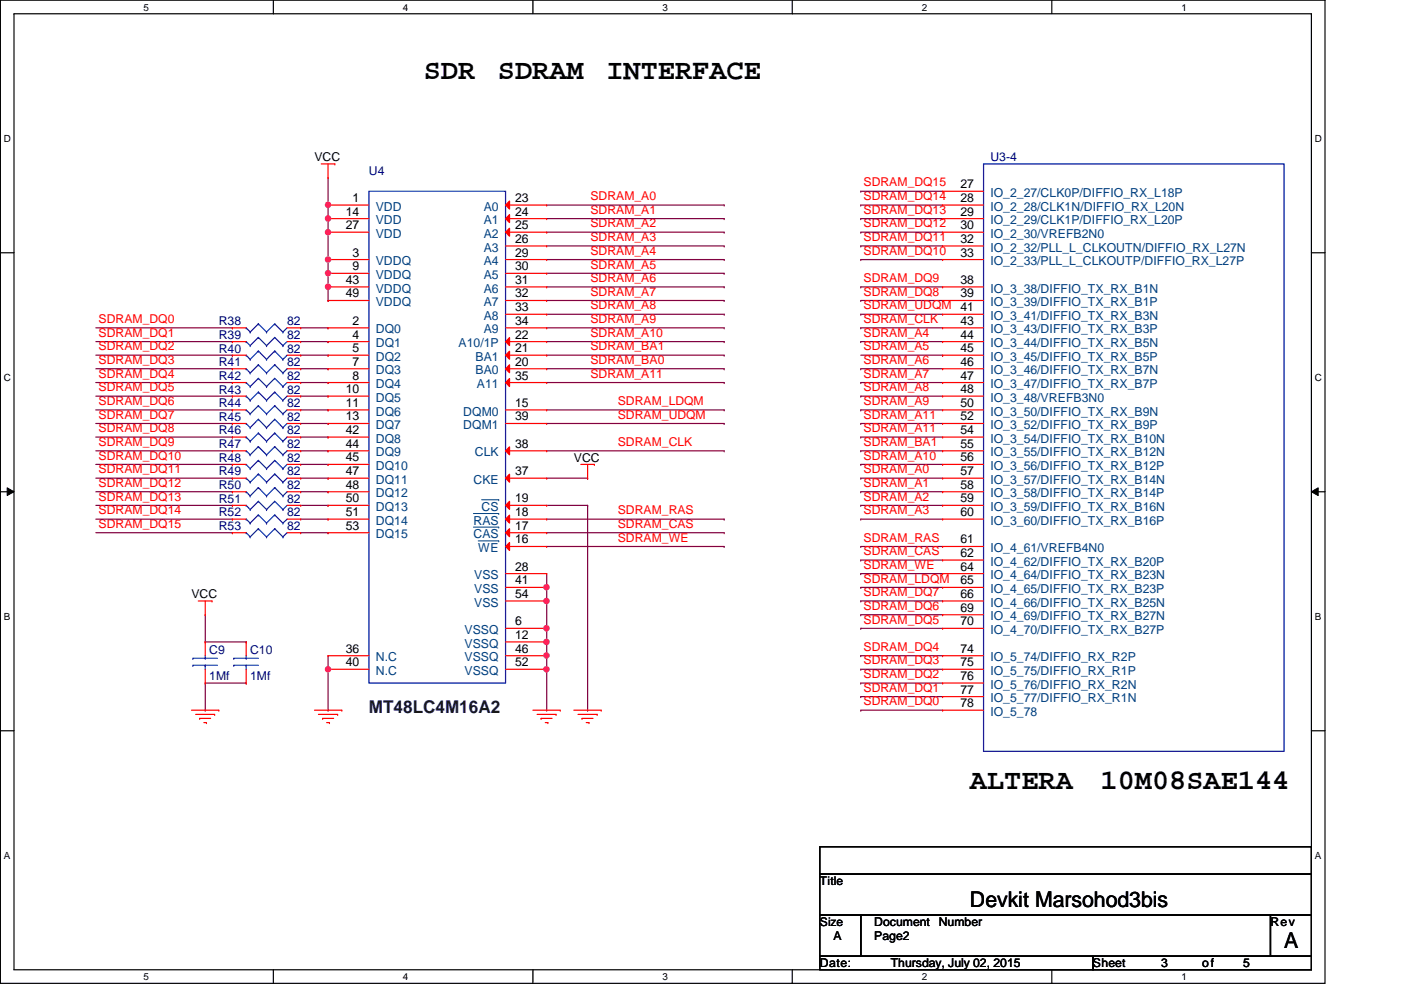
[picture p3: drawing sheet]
<svg xmlns="http://www.w3.org/2000/svg" width="297mm" height="210mm" viewBox="0 0 297 210" stroke-linecap="round" stroke-linejoin="round" font-family="sans-serif">
<defs><g id="words">
<g font-size="6.1">
<text x="89.8" y="16.7">SDR</text>
<text x="105.6" y="16.7">SDRAM</text>
<text x="128.6" y="16.7">INTERFACE</text>
<text x="205.7" y="167.3">ALTERA</text>
<text x="233.3" y="167.3">10M08SAE144</text>
</g>
<g font-size="4.6">
<text x="205.7" y="192.4">Devkit Marsohod3bis</text>
<text x="272.2" y="201.1">A</text>
</g>
<text font-size="3.7" fill="#000040" x="78.2" y="151.2">MT48LC4M16A2</text>
<g font-size="2.6">
<text x="66.7" y="34.2">VCC</text>
<text x="203.6" y="39.9">27</text>
<text x="73.3" y="45.7">14</text>
<text x="74.8" y="42.8">1</text>
<text x="109.2" y="42.8">23</text>
<text x="109.2" y="45.7">24</text>
<text x="203.6" y="42.8">28</text>
<text x="203.6" y="45.7">29</text>
<text x="73.3" y="48.6">27</text>
<text x="109.2" y="48.6">25</text>
<text x="109.2" y="51.5">26</text>
<text x="203.6" y="48.6">30</text>
<text x="203.6" y="51.5">32</text>
<text x="74.8" y="54.4">3</text>
<text x="74.8" y="57.3">9</text>
<text x="109.2" y="57.3">30</text>
<text x="109.2" y="54.4">29</text>
<text x="203.6" y="54.4">33</text>
<text x="73.3" y="60.2">43</text>
<text x="73.3" y="63.1">49</text>
<text x="109.2" y="66">33</text>
<text x="109.2" y="63.1">32</text>
<text x="109.2" y="60.2">31</text>
<text x="203.6" y="60.2">38</text>
<text x="203.6" y="63.1">39</text>
<text x="203.6" y="66">41</text>
<text x="74.8" y="68.9">2</text>
<text x="74.8" y="71.8">4</text>
<text x="109.2" y="71.8">22</text>
<text x="109.2" y="68.9">34</text>
<text x="203.6" y="68.9">43</text>
<text x="203.6" y="71.8">44</text>
<text x="74.8" y="74.7">5</text>
<text x="74.8" y="77.6">7</text>
<text x="109.2" y="77.6">20</text>
<text x="109.2" y="74.7">21</text>
<text x="203.6" y="74.7">45</text>
<text x="203.6" y="77.6">46</text>
<text x="73.3" y="83.4">10</text>
<text x="74.8" y="80.5">8</text>
<text x="109.2" y="80.5">35</text>
<text x="203.6" y="80.5">47</text>
<text x="203.6" y="83.4">48</text>
<text x="73.3" y="86.3">11</text>
<text x="73.3" y="89.2">13</text>
<text x="109.2" y="86.3">15</text>
<text x="109.2" y="89.2">39</text>
<text x="203.6" y="86.3">50</text>
<text x="203.6" y="89.2">52</text>
<text x="73.3" y="95">44</text>
<text x="73.3" y="92">42</text>
<text x="109.2" y="95">38</text>
<text x="203.6" y="92">54</text>
<text x="203.6" y="95">55</text>
<text x="73.3" y="100.8">47</text>
<text x="73.3" y="97.8">45</text>
<text x="109.2" y="100.8">37</text>
<text x="121.7" y="97.9">VCC</text>
<text x="203.6" y="97.8">56</text>
<text x="203.6" y="100.8">57</text>
<text x="73.3" y="106.5">50</text>
<text x="73.3" y="103.6">48</text>
<text x="109.2" y="106.5">19</text>
<text x="203.6" y="103.6">58</text>
<text x="203.6" y="106.5">59</text>
<text x="73.3" y="112.3">53</text>
<text x="73.3" y="109.4">51</text>
<text x="109.2" y="112.3">17</text>
<text x="109.2" y="109.4">18</text>
<text x="203.6" y="109.4">60</text>
<text x="109.2" y="115.2">16</text>
<text x="203.6" y="115.2">61</text>
<text x="203.6" y="118.1">62</text>
<text x="109.2" y="123.9">41</text>
<text x="109.2" y="121">28</text>
<text x="203.6" y="121">64</text>
<text x="203.6" y="123.9">65</text>
<text x="40.6" y="126.9">VCC</text>
<text x="109.2" y="126.8">54</text>
<text x="203.6" y="126.8">66</text>
<text x="203.6" y="129.7">69</text>
<text x="109.2" y="132.6">6</text>
<text x="109.2" y="135.5">12</text>
<text x="203.6" y="132.6">70</text>
<text x="73.3" y="141.3">40</text>
<text x="73.3" y="138.4">36</text>
<text x="109.2" y="141.3">52</text>
<text x="109.2" y="138.4">46</text>
<text x="203.6" y="138.4">74</text>
<text x="203.6" y="141.3">75</text>
<text x="203.6" y="144.2">76</text>
<text x="203.6" y="147.1">77</text>
<text x="203.6" y="149.9">78</text>
<text x="185.4" y="196.3">Document</text>
<text x="199" y="196.3">Number</text>
<text x="269.4" y="196.3">Rev</text>
<text x="176.7" y="199.3">A</text>
<text x="185.4" y="199.3">Page2</text>
<text x="173.8" y="205.1">Date:</text>
<text x="188.8" y="205.1">Thursday, July 02, 2015</text>
<text x="231.7" y="205.1">Sheet</text>
<text x="246.2" y="205.1">3</text>
<text x="254.9" y="205.1">of</text>
<text x="263.6" y="205.1">5</text>
</g>
<g font-size="2.6" fill="#000080">
<text x="210" y="34.2">U3-4</text>
<text x="78.2" y="37.1">U4</text>
<text x="46.4" y="71.8">R39</text>
<text x="46.4" y="69">R38</text>
<text x="60.9" y="71.8">82</text>
<text x="60.9" y="69">82</text>
<text x="46.4" y="77.6">R41</text>
<text x="46.4" y="74.8">R40</text>
<text x="60.9" y="77.6">82</text>
<text x="60.9" y="74.8">82</text>
<text x="46.4" y="80.5">R42</text>
<text x="46.4" y="83.4">R43</text>
<text x="60.9" y="80.5">82</text>
<text x="60.9" y="83.4">82</text>
<text x="46.4" y="86.3">R44</text>
<text x="46.4" y="89.2">R45</text>
<text x="60.9" y="86.3">82</text>
<text x="60.9" y="89.2">82</text>
<text x="46.4" y="92.1">R46</text>
<text x="46.4" y="95">R47</text>
<text x="60.9" y="92.1">82</text>
<text x="60.9" y="95">82</text>
<text x="46.4" y="97.9">R48</text>
<text x="46.4" y="100.8">R49</text>
<text x="60.9" y="97.9">82</text>
<text x="60.9" y="100.8">82</text>
<text x="46.4" y="106.6">R51</text>
<text x="46.4" y="103.7">R50</text>
<text x="60.9" y="106.6">82</text>
<text x="60.9" y="103.7">82</text>
<text x="46.4" y="109.5">R52</text>
<text x="46.4" y="112.4">R53</text>
<text x="60.9" y="109.5">82</text>
<text x="60.9" y="112.4">82</text>
<text x="44.4" y="138.7">C9</text>
<text x="53" y="138.7">C10</text>
<text x="44.4" y="144.2">1Mf</text>
<text x="53" y="144.2">1Mf</text>
</g>
<g font-size="2.6" fill="#f00">
<text x="183.1" y="39.5">SDRAM_DQ15</text>
<text x="125.2" y="45.3">SDRAM_A1</text>
<text x="125.2" y="42.5">SDRAM_A0</text>
<text x="183.1" y="42.5">SDRAM_DQ14</text>
<text x="183.1" y="45.3">SDRAM_DQ13</text>
<text x="125.2" y="51.1">SDRAM_A3</text>
<text x="125.2" y="48.2">SDRAM_A2</text>
<text x="183.1" y="51.1">SDRAM_DQ11</text>
<text x="183.1" y="48.2">SDRAM_DQ12</text>
<text x="125.2" y="54">SDRAM_A4</text>
<text x="125.2" y="59.8">SDRAM_A6</text>
<text x="125.2" y="56.9">SDRAM_A5</text>
<text x="183.1" y="59.8">SDRAM_DQ9</text>
<text x="183.1" y="54">SDRAM_DQ10</text>
<text x="125.2" y="65.6">SDRAM_A8</text>
<text x="125.2" y="62.7">SDRAM_A7</text>
<text x="183.1" y="62.7">SDRAM_DQ8</text>
<text x="183.1" y="65.6">SDRAM_UDQM</text>
<text x="20.9" y="68.5">SDRAM_DQ0</text>
<text x="20.9" y="71.4">SDRAM_DQ1</text>
<text x="125.2" y="71.4">SDRAM_A10</text>
<text x="125.2" y="68.5">SDRAM_A9</text>
<text x="183.1" y="68.5">SDRAM_CLK</text>
<text x="183.1" y="71.4">SDRAM_A4</text>
<text x="20.9" y="74.3">SDRAM_DQ2</text>
<text x="20.9" y="77.2">SDRAM_DQ3</text>
<text x="125.2" y="74.3">SDRAM_BA1</text>
<text x="125.2" y="77.2">SDRAM_BA0</text>
<text x="183.1" y="74.3">SDRAM_A5</text>
<text x="183.1" y="77.2">SDRAM_A6</text>
<text x="20.9" y="80.1">SDRAM_DQ4</text>
<text x="20.9" y="83">SDRAM_DQ5</text>
<text x="125.2" y="80.1">SDRAM_A11</text>
<text x="183.1" y="80.1">SDRAM_A7</text>
<text x="183.1" y="83">SDRAM_A8</text>
<text x="20.9" y="85.9">SDRAM_DQ6</text>
<text x="20.9" y="88.8">SDRAM_DQ7</text>
<text x="131" y="85.9">SDRAM_LDQM</text>
<text x="131" y="88.8">SDRAM_UDQM</text>
<text x="183.1" y="85.9">SDRAM_A9</text>
<text x="183.1" y="88.8">SDRAM_A11</text>
<text x="20.9" y="91.7">SDRAM_DQ8</text>
<text x="20.9" y="94.6">SDRAM_DQ9</text>
<text x="131" y="94.6">SDRAM_CLK</text>
<text x="183.1" y="91.7">SDRAM_A11</text>
<text x="183.1" y="94.6">SDRAM_BA1</text>
<text x="20.9" y="97.5">SDRAM_DQ10</text>
<text x="20.9" y="100.4">SDRAM_DQ11</text>
<text x="183.1" y="97.5">SDRAM_A10</text>
<text x="183.1" y="100.4">SDRAM_A0</text>
<text x="20.9" y="106.1">SDRAM_DQ13</text>
<text x="20.9" y="103.3">SDRAM_DQ12</text>
<text x="183.1" y="103.3">SDRAM_A1</text>
<text x="183.1" y="106.1">SDRAM_A2</text>
<text x="20.9" y="111.9">SDRAM_DQ15</text>
<text x="20.9" y="109.1">SDRAM_DQ14</text>
<text x="131" y="111.9">SDRAM_CAS</text>
<text x="131" y="109.1">SDRAM_RAS</text>
<text x="183.1" y="109.1">SDRAM_A3</text>
<text x="131" y="114.9">SDRAM_WE</text>
<text x="183.1" y="114.9">SDRAM_RAS</text>
<text x="183.1" y="117.7">SDRAM_CAS</text>
<text x="183.1" y="120.6">SDRAM_WE</text>
<text x="183.1" y="123.5">SDRAM_LDQM</text>
<text x="183.1" y="129.3">SDRAM_DQ6</text>
<text x="183.1" y="126.4">SDRAM_DQ7</text>
<text x="183.1" y="132.2">SDRAM_DQ5</text>
<text x="183.1" y="143.8">SDRAM_DQ2</text>
<text x="183.1" y="138">SDRAM_DQ4</text>
<text x="183.1" y="140.9">SDRAM_DQ3</text>
<text x="183.1" y="146.7">SDRAM_DQ1</text>
<text x="183.1" y="149.6">SDRAM_DQ0</text>
</g>
<g font-size="2.6" fill="#004080">
<text x="210" y="41.7">IO_2_27/CLK0P/DIFFIO_RX_L18P</text>
<text x="79.7" y="44.7">VDD</text>
<text x="79.7" y="47.5">VDD</text>
<text x="102.6" y="44.7">A0</text>
<text x="102.6" y="47.5">A1</text>
<text x="210" y="44.7">IO_2_28/CLK1N/DIFFIO_RX_L20N</text>
<text x="210" y="47.5">IO_2_29/CLK1P/DIFFIO_RX_L20P</text>
<text x="79.7" y="50.4">VDD</text>
<text x="102.6" y="50.4">A2</text>
<text x="102.6" y="53.3">A3</text>
<text x="210" y="50.4">IO_2_30/VREFB2N0</text>
<text x="210" y="53.3">IO_2_32/PLL_L_CLKOUTN/DIFFIO_RX_L27N</text>
<text x="79.7" y="56.2">VDDQ</text>
<text x="79.7" y="59.1">VDDQ</text>
<text x="102.6" y="59.1">A5</text>
<text x="102.6" y="56.2">A4</text>
<text x="210" y="56.2">IO_2_33/PLL_L_CLKOUTP/DIFFIO_RX_L27P</text>
<text x="79.7" y="62">VDDQ</text>
<text x="79.7" y="64.9">VDDQ</text>
<text x="102.6" y="64.9">A7</text>
<text x="102.6" y="62">A6</text>
<text x="210" y="62">IO_3_38/DIFFIO_TX_RX_B1N</text>
<text x="210" y="64.9">IO_3_39/DIFFIO_TX_RX_B1P</text>
<text x="79.7" y="70.7">DQ0</text>
<text x="102.6" y="70.7">A9</text>
<text x="102.6" y="67.8">A8</text>
<text x="210" y="67.8">IO_3_41/DIFFIO_TX_RX_B3N</text>
<text x="210" y="70.7">IO_3_43/DIFFIO_TX_RX_B3P</text>
<text x="79.7" y="73.6">DQ1</text>
<text x="79.7" y="76.5">DQ2</text>
<text x="97.2" y="73.6">A10/1P</text>
<text x="100.8" y="76.5">BA1</text>
<text x="210" y="73.6">IO_3_44/DIFFIO_TX_RX_B5N</text>
<text x="210" y="76.5">IO_3_45/DIFFIO_TX_RX_B5P</text>
<text x="79.7" y="79.4">DQ3</text>
<text x="79.7" y="82.3">DQ4</text>
<text x="100.8" y="79.4">BA0</text>
<text x="101.1" y="82.3">A11</text>
<text x="210" y="79.4">IO_3_46/DIFFIO_TX_RX_B7N</text>
<text x="210" y="82.3">IO_3_47/DIFFIO_TX_RX_B7P</text>
<text x="79.7" y="85.2">DQ5</text>
<text x="79.7" y="88.1">DQ6</text>
<text x="98.2" y="88.1">DQM0</text>
<text x="210" y="88.1">IO_3_50/DIFFIO_TX_RX_B9N</text>
<text x="210" y="85.2">IO_3_48/VREFB3N0</text>
<text x="79.7" y="91">DQ7</text>
<text x="79.7" y="93.9">DQ8</text>
<text x="98.2" y="91">DQM1</text>
<text x="210" y="91">IO_3_52/DIFFIO_TX_RX_B9P</text>
<text x="210" y="93.9">IO_3_54/DIFFIO_TX_RX_B10N</text>
<text x="79.7" y="99.7">DQ10</text>
<text x="79.7" y="96.8">DQ9</text>
<text x="100.7" y="96.8">CLK</text>
<text x="210" y="96.8">IO_3_55/DIFFIO_TX_RX_B12N</text>
<text x="210" y="99.7">IO_3_56/DIFFIO_TX_RX_B12P</text>
<text x="79.7" y="105.5">DQ12</text>
<text x="79.7" y="102.6">DQ11</text>
<text x="100.4" y="102.6">CKE</text>
<text x="210" y="102.6">IO_3_57/DIFFIO_TX_RX_B14N</text>
<text x="210" y="105.5">IO_3_58/DIFFIO_TX_RX_B14P</text>
<text x="79.7" y="111.3">DQ14</text>
<text x="79.7" y="108.3">DQ13</text>
<text x="100.4" y="111.3">RAS</text>
<text x="102.1" y="108.3">CS</text>
<text x="210" y="108.3">IO_3_59/DIFFIO_TX_RX_B16N</text>
<text x="210" y="111.3">IO_3_60/DIFFIO_TX_RX_B16P</text>
<text x="79.7" y="114.1">DQ15</text>
<text x="100.4" y="114.1">CAS</text>
<text x="101.4" y="117.1">WE</text>
<text x="210" y="117.1">IO_4_61/VREFB4N0</text>
<text x="210" y="119.9">IO_4_62/DIFFIO_TX_RX_B20P</text>
<text x="100.5" y="125.7">VSS</text>
<text x="100.5" y="122.8">VSS</text>
<text x="210" y="122.8">IO_4_64/DIFFIO_TX_RX_B23N</text>
<text x="210" y="125.7">IO_4_65/DIFFIO_TX_RX_B23P</text>
<text x="100.5" y="128.6">VSS</text>
<text x="210" y="128.6">IO_4_66/DIFFIO_TX_RX_B25N</text>
<text x="210" y="131.5">IO_4_69/DIFFIO_TX_RX_B27N</text>
<text x="98.5" y="134.4">VSSQ</text>
<text x="98.5" y="137.3">VSSQ</text>
<text x="210" y="134.4">IO_4_70/DIFFIO_TX_RX_B27P</text>
<text x="79.7" y="143.1">N.C</text>
<text x="79.7" y="140.2">N.C</text>
<text x="98.5" y="143.1">VSSQ</text>
<text x="98.5" y="140.2">VSSQ</text>
<text x="210" y="140.2">IO_5_74/DIFFIO_RX_R2P</text>
<text x="210" y="143.1">IO_5_75/DIFFIO_RX_R1P</text>
<text x="210" y="146">IO_5_76/DIFFIO_RX_R2N</text>
<text x="210" y="148.9">IO_5_77/DIFFIO_RX_R1N</text>
<text x="210" y="151.8">IO_5_78</text>
</g>
<g font-size="2.5">
<text x="173.8" y="187.6">Title</text>
<text x="173.8" y="196.3">Size</text>
</g>
<g font-size="2.1">
<text x="30.4" y="2.2">5</text>
<text x="85.4" y="2.2">4</text>
<text x="140.5" y="2.2">3</text>
<text x="195.4" y="2.2">2</text>
<text x="250.5" y="2.2">1</text>
<text x=".8" y="30.1">D</text>
<text x="278.8" y="30.1">D</text>
<text x=".8" y="80.8">C</text>
<text x="278.8" y="80.8">C</text>
<text x=".8" y="131.5">B</text>
<text x="278.8" y="131.5">B</text>
<text x=".8" y="182.2">A</text>
<text x="278.8" y="182.2">A</text>
<text x="30.4" y="207.8">5</text>
<text x="85.4" y="207.8">4</text>
<text x="140.5" y="207.8">3</text>
<text x="195.4" y="207.8">2</text>
<text x="250.5" y="207.8">1</text>
</g>
</g></defs>
<path d="M.1 0h280.8v208.5h-280.8zM3 2.9h275v202.7h-275z" fill="none" stroke="#000" stroke-width=".25"/>
<g fill="#fff">
<path d="M30.4 .3h1.2v2.4h-1.2z"/>
<path d="M30.4 205.9h1.2v2.3h-1.2z"/>
</g>
<path d="M58 0v2.9M58 205.6v2.9" fill="none" stroke="#000" stroke-width=".25"/>
<g fill="#fff">
<path d="M85.4 .3h1.2v2.4h-1.2z"/>
<path d="M85.4 205.9h1.2v2.3h-1.2z"/>
</g>
<path d="M113 0v2.9M113 205.6v2.9" fill="none" stroke="#000" stroke-width=".25"/>
<g fill="#fff">
<path d="M140.5 .3h1.1v2.4h-1.1z"/>
<path d="M140.5 205.9h1.1v2.3h-1.1z"/>
</g>
<path d="M168 0v2.9M168 205.6v2.9" fill="none" stroke="#000" stroke-width=".25"/>
<g fill="#fff">
<path d="M195.4 .3h1.2v2.4h-1.2z"/>
<path d="M195.4 205.9h1.2v2.3h-1.2z"/>
</g>
<path d="M223 0v2.9M223 205.6v2.9" fill="none" stroke="#000" stroke-width=".25"/>
<g fill="#fff">
<path d="M250.5 .3h1.1v2.4h-1.1z"/>
<path d="M250.5 205.9h1.1v2.3h-1.1z"/>
<path d="M.8 28.2h1.5v2.4h-1.5z"/>
<path d="M278.8 28.2h1.4v2.4h-1.4z"/>
<path d="M.8 78.9h1.5v2.3h-1.5z"/>
<path d="M278.8 78.9h1.4v2.3h-1.4z"/>
</g>
<path d="M.1 53.6h2.9M278 53.6h2.9" fill="none" stroke="#000" stroke-width=".25"/>
<g fill="#fff">
<path d="M.8 129.6h1.4v2.3h-1.4z"/>
<path d="M278.8 129.6h1.3v2.3h-1.3z"/>
</g>
<path d="M.1 104.3h2.9M278 104.3h2.9" fill="none" stroke="#000" stroke-width=".25"/>
<path d="M1.5 103.4l1.5 .9-1.5 .8zM278 104.3l1.5-.9v1.7z" fill="#000"/>
<path d="M1.5 103.4l1.5 .9-1.5 .8zM278 104.3l1.5-.9v1.7z" fill="none" stroke="#000" stroke-width=".21"/>
<g fill="#fff">
<path d="M.8 180.3h1.4v2.3h-1.4z"/>
<path d="M278.8 180.3h1.3v2.3h-1.3z"/>
</g>
<path d="M.1 154.9h2.9M278 154.9h2.9" fill="none" stroke="#000" stroke-width=".25"/>
<g fill="none" stroke="#800040" stroke-width=".25">
<path d="M69.6 37.7v5.8M69.6 58h.1M69.6 43.5h.1M69.6 55v3M115.9 52.2h37.6M153.5 52.2h.1M182.5 52.2h.1M182.5 52.2h17.4M20.3 69.5h29M49.3 69.5h.1M20.3 98.5h29M49.3 98.5h.1"/>
<path d="M20.3 112.9h29M49.3 112.9h.1M115.9 136.1h.1M115.9 133.2v2.9M182.5 144.8h.1M182.5 144.8h17.4"/>
</g>
<circle cx="69.5" cy="43.4" r=".56" fill="#f0f"/>
<circle cx="69.5" cy="43.4" r=".56" fill="none" stroke="#f0f" stroke-width=".25"/>
<path d="M115.9 49.2h37.6M153.5 49.2h.1M63.8 78.2h5.8M69.6 78.2h.1M115.9 133.2h.1M115.9 127.4v5.8" fill="none" stroke="#800040" stroke-width=".25"/>
<circle cx="115.9" cy="127.4" r=".56" fill="#f0f"/>
<circle cx="115.9" cy="127.4" r=".56" fill="none" stroke="#f0f" stroke-width=".25"/>
<circle cx="115.8" cy="133.2" r=".56" fill="#f0f"/>
<circle cx="115.8" cy="133.2" r=".56" fill="none" stroke="#f0f" stroke-width=".25"/>
<g fill="none" stroke="#800040" stroke-width=".25">
<path d="M69.6 49.2h.1M69.6 46.4v2.8M182.5 43.5h.1M182.5 43.5h17.4M115.9 72.4h37.6M115.9 66.6h37.6M153.5 72.4h.1M153.5 66.6h.1M20.3 86.9h29M49.3 86.9h.1M20.3 107.1h29M49.3 107.1h.1"/>
<path d="M124.6 107.1v43.5M182.5 130.3h.1M182.5 130.3h17.4M124.6 150.6h.1"/>
</g>
<circle cx="69.5" cy="46.3" r=".56" fill="#f0f"/>
<circle cx="69.5" cy="46.3" r=".56" fill="none" stroke="#f0f" stroke-width=".25"/>
<path d="M69.6 55h.1M69.6 49.2v5.8M63.8 75.3h5.8M69.6 75.3h.1M63.8 98.5h5.8M69.6 98.5h.1M20.3 104.3h29M49.3 104.3h.1M43.5 150.6h.1M43.5 144.8v5.8" fill="none" stroke="#800040" stroke-width=".25"/>
<circle cx="69.5" cy="49.2" r=".56" fill="#f0f"/>
<circle cx="69.5" cy="49.2" r=".56" fill="none" stroke="#f0f" stroke-width=".25"/>
<circle cx="69.5" cy="55" r=".56" fill="#f0f"/>
<circle cx="69.5" cy="55" r=".56" fill="none" stroke="#f0f" stroke-width=".25"/>
<g fill="none" stroke="#800040" stroke-width=".25">
<path d="M115.9 55h37.6M153.5 55h.1M182.5 49.2h.1M182.5 49.2h17.4M115.9 69.5h37.6M153.5 69.5h.1M20.3 92.7h29M20.3 81.1h29M49.3 92.7h.1M49.3 81.1h.1M63.8 95.6h5.8M63.8 89.8h5.8"/>
<path d="M63.8 86.9h5.8M69.6 95.6h.1M69.6 89.8h.1M69.6 86.9h.1M115.9 95.6h37.6M115.9 86.9h37.6M153.5 86.9h.1M153.5 95.6h.1M63.8 112.9h5.8M69.6 112.9h.1M115.9 101.4h8.7M115.9 112.9h37.6"/>
<path d="M115.9 107.1h8.7M124.6 101.4h.1M124.6 107.1h.1M153.5 112.9h.1M115.9 139v11.6M182.5 133.2h.1M182.5 133.2h17.4M43.5 144.8h8.7M52.2 144.8h.1M115.9 150.6h.1M115.9 141.9h.1"/>
</g>
<circle cx="115.9" cy="139" r=".56" fill="#f0f"/>
<circle cx="115.9" cy="139" r=".56" fill="none" stroke="#f0f" stroke-width=".25"/>
<circle cx="115.9" cy="141.9" r=".56" fill="#f0f"/>
<circle cx="115.9" cy="141.9" r=".56" fill="none" stroke="#f0f" stroke-width=".25"/>
<g fill="none" stroke="#800040" stroke-width=".25">
<path d="M63.8 69.5h5.8M69.6 69.5h.1M115.9 75.3h37.6M115.9 78.2h37.6M153.5 75.3h.1M153.5 78.2h.1M20.3 95.6h29M20.3 84h29M49.3 95.6h.1M49.3 84h.1M115.9 89.8h37.6M153.5 89.8h.1"/>
<path d="M115.9 115.9h37.6M115.9 110.1h37.6M153.5 115.9h.1M153.5 110.1h.1M43.5 136.1h.1M43.5 130.3v5.8M182.5 139h.1M182.5 127.4h.1M182.5 139h17.4M182.5 127.4h17.4M69.6 150.6h.1M69.6 141.9v8.7"/>
<path d="M182.5 147.7h.1M182.5 141.9h.1M182.5 147.7h17.4M182.5 141.9h17.4"/>
</g>
<circle cx="69.5" cy="141.9" r=".56" fill="#f0f"/>
<circle cx="69.5" cy="141.9" r=".56" fill="none" stroke="#f0f" stroke-width=".25"/>
<path d="M69.6 58v5.7M115.9 46.4h37.6M153.5 46.4h.1M20.3 72.4h29M49.3 72.4h.1M69.6 63.7h.1M69.6 60.8h.1M63.8 81.1h5.8M69.6 81.1h.1M63.8 107.1h5.8M69.6 107.1h.1" fill="none" stroke="#800040" stroke-width=".25"/>
<circle cx="69.5" cy="57.9" r=".56" fill="#f0f"/>
<circle cx="69.5" cy="57.9" r=".56" fill="none" stroke="#f0f" stroke-width=".25"/>
<circle cx="69.5" cy="60.8" r=".56" fill="#f0f"/>
<circle cx="69.5" cy="60.8" r=".56" fill="none" stroke="#f0f" stroke-width=".25"/>
<path d="M63.8 84h5.8M69.6 84h.1M115.9 139h.1M115.9 136.1v2.9M182.5 150.6h.1M182.5 150.6h17.4" fill="none" stroke="#800040" stroke-width=".25"/>
<circle cx="115.9" cy="136.1" r=".56" fill="#f0f"/>
<circle cx="115.9" cy="136.1" r=".56" fill="none" stroke="#f0f" stroke-width=".25"/>
<path d="M63.8 72.4h5.8M69.6 72.4h.1M115.9 81.1h37.6M153.5 81.1h.1M63.8 101.4h5.8M69.6 101.4h.1M115.9 127.4h.1M115.9 124.5v2.9" fill="none" stroke="#800040" stroke-width=".25"/>
<circle cx="115.9" cy="124.5" r=".56" fill="#f0f"/>
<circle cx="115.9" cy="124.5" r=".56" fill="none" stroke="#f0f" stroke-width=".25"/>
<g fill="none" stroke="#800040" stroke-width=".25">
<path d="M69.6 46.4h.1M69.6 43.5v2.9M115.9 58h37.6M115.9 43.5h37.6M153.5 58h.1M153.5 43.5h.1M182.5 55h.1M182.5 40.6h.1M182.5 46.4h.1M182.5 55h17.4M182.5 40.6h17.4M182.5 46.4h17.4"/>
<path d="M20.3 75.3h29M20.3 78.2h29M49.3 75.3h.1M49.3 78.2h.1M115.9 60.8h37.6M115.9 63.7h37.6M153.5 63.7h.1M153.5 60.8h.1M182.5 60.8h.1M182.5 63.7h.1M182.5 66.6h.1M182.5 69.5h.1"/>
<path d="M182.5 72.4h.1M182.5 78.2h.1M182.5 60.8h17.4M182.5 63.7h17.4M182.5 75.3h17.4M182.5 78.2h17.4M182.5 66.6h17.4M182.5 69.5h17.4M182.5 72.4h17.4M199.9 75.3h.1M20.3 89.8h29M49.3 89.8h.1"/>
<path d="M63.8 92.7h5.8M69.6 92.7h.1M182.5 81.1h.1M182.5 84h.1M182.5 86.9h.1M182.5 89.8h.1M182.5 92.7h.1M182.5 95.6h.1M182.5 98.5h.1M182.5 89.8h17.4M182.5 92.7h17.4M182.5 81.1h17.4"/>
<path d="M182.5 84h17.4M182.5 86.9h17.4M182.5 95.6h17.4M182.5 98.5h17.4M20.3 101.4h29M20.3 110.1h29M49.3 101.4h.1M49.3 110.1h.1M63.8 104.3h5.8M63.8 110.1h5.8M69.6 104.3h.1M69.6 110.1h.1"/>
<path d="M182.5 101.4h.1M182.5 104.3h.1M182.5 107.1h.1M182.5 110.1h.1M182.5 115.9h.1M182.5 118.7h.1M182.5 101.4h17.4M182.5 104.3h17.4M182.5 110.1h17.4M182.5 107.1h17.4M182.5 115.9h17.4M182.5 118.7h17.4"/>
<path d="M43.5 136.1h8.7M52.2 136.1h.1M69.6 139v2.9M115.9 124.5h.1M115.9 121.6v2.9M182.5 121.6h.1M182.5 124.5h.1M182.5 121.6h17.4M182.5 124.5h17.4M69.6 141.9h.1"/>
</g>
<g fill="none" stroke="#f00" stroke-width=".25">
<path d="M68.1 34.8h2.9M69.6 37.7h.1M69.6 34.8v2.9M71 34.8h.1M199.9 40.6h.1M199.9 43.5h.1M199.9 46.4h.1M199.9 49.2h.1M199.9 52.2h.1M199.9 55h.1M199.9 40.6h8.6M199.9 43.5h8.6"/>
<path d="M199.9 46.4h8.6M199.9 49.2h8.6M199.9 52.2h8.6M199.9 55h8.6M49.3 78.2h.1M49.3 72.4h.1M49.3 69.5h.1M49.3 78.2h2.9M49.3 69.5h2.9M49.3 72.4h2.9M60.9 78.2h2.9M60.9 69.5h2.9"/>
<path d="M60.9 72.4h2.9M63.8 78.2h.1M63.8 72.4h.1M63.8 69.5h.1M199.9 60.8h.1M199.9 63.7h.1M199.9 66.6h.1M199.9 69.5h.1M199.9 72.4h.1M199.9 75.3h.1M199.9 78.2h.1M199.9 78.2h8.6"/>
<path d="M199.9 60.8h8.6M199.9 63.7h8.6M199.9 66.6h8.6M199.9 69.5h8.6M199.9 72.4h8.6M199.9 75.3h8.6M49.3 86.9h.1M49.3 98.5h.1M49.3 89.8h.1M49.3 81.1h.1M49.3 92.7h.1M49.3 84h.1"/>
<path d="M49.3 98.5h2.9M49.3 86.9h2.9M49.3 81.1h2.9M49.3 89.8h2.9M49.3 92.7h2.9M49.3 84h2.9M60.9 98.5h2.9M60.9 86.9h2.9M60.9 81.1h2.9M60.9 89.8h2.9M60.9 92.7h2.9M60.9 84h2.9"/>
<path d="M63.8 86.9h.1M63.8 98.5h.1M63.8 89.8h.1M63.8 81.1h.1M63.8 92.7h.1M63.8 84h.1M123.1 98.5h2.9M124.6 98.5v2.9M126 98.5h.1M199.9 81.1h.1M199.9 86.9h.1M199.9 89.8h.1"/>
<path d="M199.9 92.7h.1M199.9 95.6h.1M199.9 98.5h.1M199.9 84h.1M199.9 98.5h8.6M199.9 86.9h8.6M199.9 81.1h8.6M199.9 89.8h8.6M199.9 92.7h8.6M199.9 95.6h8.6M199.9 84h8.6M49.3 107.1h.1"/>
<path d="M49.3 110.1h.1M49.3 101.4h.1M49.3 112.9h.1M49.3 107.1h2.9M49.3 101.4h2.9M49.3 110.1h2.9M49.3 112.9h2.9M60.9 107.1h2.9M60.9 101.4h2.9M60.9 110.1h2.9M60.9 112.9h2.9M63.8 107.1h.1"/>
<path d="M63.8 110.1h.1M63.8 101.4h.1M63.8 112.9h.1M124.6 101.4h.1M199.9 101.4h.1M199.9 104.3h.1M199.9 107.1h.1M199.9 110.1h.1M199.9 115.9h.1M199.9 118.7h.1M199.9 107.1h8.6M199.9 101.4h8.6"/>
<path d="M199.9 104.3h8.6M199.9 110.1h8.6M199.9 115.9h8.6M199.9 118.7h8.6M42 127.4h3M43.5 130.3h.1M43.5 136.1h.1M43.5 127.4v2.9M43.5 136.1v2.9M45 127.4h.1M199.9 121.6h.1M199.9 124.5h.1"/>
<path d="M199.9 127.4h.1M199.9 130.3h.1M199.9 133.2h.1M199.9 139h.1M199.9 127.4h8.6M199.9 121.6h8.6M199.9 124.5h8.6M199.9 130.3h8.6M199.9 133.2h8.6M199.9 139h8.6M40.6 150.6h5.8M41.5 151.5h4"/>
<path d="M42.3 152.3h.1M42.3 152.3h2.4M43.2 153.2h.6M43.5 144.8h.1M43.5 141.9v2.9M43.8 153.2h.1M45.5 151.5h.1M46.4 150.6h.1M66.7 150.6h5.8M67.5 151.5h4.1M68.4 152.3h.1M68.4 152.3h2.3"/>
<path d="M69.3 153.2h.5M69.8 153.2h.1M71.6 151.5h.1M72.5 150.6h.1M113 150.6h5.8M113.9 151.5h4M114.7 152.3h.1M114.7 152.3h2.3M115.6 153.2h.6M116.2 153.2h.1M117.9 151.5h.1M118.8 150.6h.1"/>
<path d="M121.7 150.6h5.8M122.6 151.5h4M123.4 152.3h.1M123.4 152.3h2.3M124.3 153.2h.6M124.9 153.2h.1M126.6 151.5h.1M127.5 150.6h.1M199.9 141.9h.1M199.9 144.8h.1M199.9 147.7h.1M199.9 150.6h.1"/>
<path d="M199.9 150.6h8.6M199.9 141.9h8.6M199.9 144.8h8.6M199.9 147.7h8.6"/>
</g>
<path d="M173.8 179.5h104.2v5.8h-104.2zM173.8 185.3h104.2v8.7h-104.2zM173.8 194h8.7v8.7h-8.7zM182.5 194h86.9v8.7h-86.9zM269.4 194h8.6v8.7h-8.6zM173.8 202.7h57.9v2.9h-57.9zM231.7 202.7h46.3v2.9h-46.3z" fill="none" stroke="#000" stroke-width=".25"/>
<g fill="none" stroke="#00f" stroke-width=".25">
<path d="M208.5 34.8h63.7v124.5h-63.7zM78.2 40.6h29v104.2h-29zM52.2 78.2h.1M52.2 72.4h.1M52.2 69.5h.1M52.2 78.2l.8 .9M52.2 72.4l.8 .9M52.2 69.5l.8 .9M53 79.1h.1M53 73.3h.1M53 70.4h.1M54.8 77.3h.1"/>
<path d="M54.8 71.5h.1M54.8 68.7h.1M54.8 77.3l1.7 1.8M54.8 77.3l-1.8 1.8M54.8 71.5l1.7 1.8M54.8 71.5l-1.8 1.8M54.8 68.7l1.7 1.7M54.8 68.7l-1.8 1.7M56.5 79.1h.1M56.5 73.3h.1M56.5 70.4h.1M58.2 77.3h.1"/>
<path d="M58.2 71.5h.1M58.2 68.7h.1M58.2 77.3l1.8 1.8M58.2 77.3l-1.7 1.8M58.2 71.5l1.8 1.8M58.2 71.5l-1.7 1.8M58.2 68.7l1.8 1.7M58.2 68.7l-1.7 1.7M60 79.1h.1M60 73.3h.1M60 70.4h.1M60.9 78.2l-.9 .9"/>
<path d="M60.9 72.4l-.9 .9M60.9 69.5l-.9 .9M52.2 86.9h.1M52.2 98.5h.1M52.2 89.8h.1M52.2 81.1h.1M52.2 92.7h.1M52.2 84h.1M52.2 86.9l.8 .9M52.2 98.5l.8 .9M52.2 89.8l.8 .9M52.2 81.1l.8 .9"/>
<path d="M52.2 92.7l.8 .9M52.2 84l.8 .9M53 87.8h.1M53 99.4h.1M53 90.7h.1M53 82h.1M53 93.6h.1M53 84.9h.1M54.8 86h.1M54.8 97.6h.1M54.8 88.9h.1M54.8 80.2h.1"/>
<path d="M54.8 91.8h.1M54.8 83.1h.1M54.8 86l1.7 1.8M54.8 86l-1.8 1.8M54.8 97.6l1.7 1.8M54.8 97.6l-1.8 1.8M54.8 88.9l1.7 1.8M54.8 88.9l-1.8 1.8M54.8 80.2l1.7 1.8M54.8 80.2l-1.8 1.8M54.8 91.8l1.7 1.8M54.8 91.8l-1.8 1.8"/>
<path d="M54.8 83.1l1.7 1.8M54.8 83.1l-1.8 1.8M56.5 87.8h.1M56.5 99.4h.1M56.5 90.7h.1M56.5 82h.1M56.5 93.6h.1M56.5 84.9h.1M58.2 86h.1M58.2 97.6h.1M58.2 88.9h.1M58.2 80.2h.1"/>
<path d="M58.2 91.8h.1M58.2 83.1h.1M58.2 86l1.8 1.8M58.2 86l-1.7 1.8M58.2 97.6l1.8 1.8M58.2 97.6l-1.7 1.8M58.2 88.9l1.8 1.8M58.2 88.9l-1.7 1.8M58.2 80.2l1.8 1.8M58.2 80.2l-1.7 1.8M58.2 91.8l1.8 1.8M58.2 91.8l-1.7 1.8"/>
<path d="M58.2 83.1l1.8 1.8M58.2 83.1l-1.7 1.8M60 87.8h.1M60 99.4h.1M60 90.7h.1M60 82h.1M60 93.6h.1M60 84.9h.1M60.9 86.9l-.9 .9M60.9 98.5l-.9 .9M60.9 89.8l-.9 .9M60.9 81.1l-.9 .9"/>
<path d="M60.9 92.7l-.9 .9M60.9 84l-.9 .9M52.2 107.1h.1M52.2 110.1h.1M52.2 101.4h.1M52.2 112.9h.1M52.2 107.1l.8 .9M52.2 110.1l.8 .8M52.2 101.4l.8 .8M52.2 112.9l.8 .9M53 108h.1M53 110.9h.1"/>
<path d="M53 102.2h.1M53 113.8h.1M54.8 106.3h.1M54.8 109.2h.1M54.8 100.5h.1M54.8 112.1h.1M54.8 106.3l1.7 1.7M54.8 106.3l-1.8 1.7M54.8 109.2l1.7 1.7M54.8 109.2l-1.8 1.7M54.8 100.5l1.7 1.7M54.8 100.5l-1.8 1.7"/>
<path d="M54.8 112.1l1.7 1.7M54.8 112.1l-1.8 1.7M56.5 108h.1M56.5 110.9h.1M56.5 102.2h.1M56.5 113.8h.1M58.2 106.3h.1M58.2 109.2h.1M58.2 100.5h.1M58.2 112.1h.1M58.2 106.3l1.8 1.7M58.2 106.3l-1.7 1.7"/>
<path d="M58.2 109.2l1.8 1.7M58.2 109.2l-1.7 1.7M58.2 100.5l1.8 1.7M58.2 100.5l-1.7 1.7M58.2 112.1l1.8 1.7M58.2 112.1l-1.7 1.7M60 108h.1M60 110.9h.1M60 102.2h.1M60 113.8h.1M60.9 107.1l-.9 .9M60.9 110.1l-.9 .8"/>
<path d="M60.9 101.4l-.9 .8M60.9 112.9l-.9 .9M40.9 139.6h.1M40.9 139.6h5.2M43.5 139.6h.1M43.5 139v.6M40.9 141.1h.1M40.9 141.1h5.2M43.5 141.1h.1M43.5 141.1v.8"/>
</g>
<path d="M107.2 115.9l.8-.9v1.7z" fill="#f00"/>
<path d="M107.2 115.9l.8-.9v1.7zM107.2 115.9h8.7M115.9 115.9h.1" fill="none" stroke="#f00" stroke-width=".25"/>
<path d="M101.4 114.7h4.3M105.7 114.7h.1" fill="none" stroke="#004080" stroke-width=".21"/>
<path d="M107.2 112.9l.8-.8v1.7z" fill="#f00"/>
<path d="M107.2 112.9l.8-.8v1.7zM107.2 112.9h8.7M115.9 112.9h.1" fill="none" stroke="#f00" stroke-width=".25"/>
<path d="M100.4 111.8h5.3M105.7 111.8h.1" fill="none" stroke="#004080" stroke-width=".21"/>
<path d="M107.2 110.1l.8-.9v1.7z" fill="#f00"/>
<path d="M107.2 110.1l.8-.9v1.7zM107.2 110.1h8.7M115.9 110.1h.1" fill="none" stroke="#f00" stroke-width=".25"/>
<path d="M100.4 108.9h5.3M105.7 108.9h.1" fill="none" stroke="#004080" stroke-width=".21"/>
<path d="M107.2 107.1l.8-.8v1.7z" fill="#f00"/>
<path d="M107.2 107.1l.8-.8v1.7zM107.2 107.1h8.7M115.9 107.1h.1" fill="none" stroke="#f00" stroke-width=".25"/>
<path d="M102.1 106h3.6M105.7 106h.1" fill="none" stroke="#004080" stroke-width=".21"/>
<path d="M107.2 78.2l.8-.9v1.7z" fill="#f00"/>
<path d="M107.2 78.2l.8-.9v1.7zM107.2 78.2h8.7M115.9 78.2h.1" fill="none" stroke="#f00" stroke-width=".25"/>
<path d="M107.2 75.3l.8-.8v1.7z" fill="#f00"/>
<path d="M107.2 75.3l.8-.8v1.7zM107.2 75.3h8.7M115.9 75.3h.1" fill="none" stroke="#f00" stroke-width=".25"/>
<path d="M107.2 72.4l.8-.8v1.7z" fill="#f00"/>
<path d="M107.2 72.4l.8-.8v1.7zM107.2 72.4h8.7M115.9 72.4h.1" fill="none" stroke="#f00" stroke-width=".25"/>
<path d="M107.2 43.5l.8-.9v1.7z" fill="#f00"/>
<path d="M107.2 43.5l.8-.9v1.7zM107.2 43.5h8.7M115.9 43.5h.1" fill="none" stroke="#f00" stroke-width=".25"/>
<path d="M107.2 46.4l.8-.9v1.7z" fill="#f00"/>
<g fill="none" stroke="#f00" stroke-width=".25">
<path d="M69.6 43.5h.1M69.6 55h.1M69.6 58h.1M69.6 46.4h.1M69.6 46.4h8.6M69.6 43.5h8.6M69.6 55h8.6M69.6 58h8.6M107.2 46.4l.8-.9v1.7zM107.2 46.4h8.7M115.9 46.4h.1M69.6 69.5h.1"/>
<path d="M69.6 72.4h.1M69.6 75.3h.1M69.6 78.2h.1M69.6 60.8h.1M69.6 69.5h8.6M69.6 72.4h8.6M69.6 75.3h8.6M69.6 78.2h8.6M69.6 60.8h8.6M69.6 81.1h.1M69.6 84h.1M69.6 86.9h.1"/>
<path d="M69.6 89.8h.1M69.6 98.5h.1M69.6 95.6h.1M69.6 92.7h.1M69.6 81.1h8.6M69.6 84h8.6M69.6 86.9h8.6M69.6 89.8h8.6M69.6 98.5h8.6M69.6 95.6h8.6M69.6 92.7h8.6M107.2 86.9h8.7"/>
<path d="M107.2 89.8h8.7M115.9 86.9h.1M115.9 89.8h.1M69.6 112.9h.1M69.6 110.1h.1M69.6 107.1h.1M69.6 104.3h.1M69.6 101.4h.1M69.6 112.9h8.6M69.6 110.1h8.6M69.6 107.1h8.6M69.6 104.3h8.6"/>
<path d="M69.6 101.4h8.6M69.6 139h.1M69.6 139h8.6M107.2 133.2h8.7M107.2 136.1h8.7M107.2 127.4h8.7M115.9 133.2h.1M115.9 136.1h.1M115.9 127.4h.1M69.6 141.9h.1M69.6 141.9h8.6"/>
</g>
<path d="M107.2 95.6l.8-.9v1.7z" fill="#f00"/>
<path d="M107.2 95.6l.8-.9v1.7zM107.2 95.6h8.7M115.9 95.6h.1" fill="none" stroke="#f00" stroke-width=".25"/>
<path d="M107.2 101.4l.8-.9v1.7z" fill="#f00"/>
<path d="M107.2 69.5h8.7M107.2 66.6h8.7M107.2 63.7h8.7M115.9 69.5h.1M115.9 66.6h.1M115.9 63.7h.1M107.2 101.4l.8-.9v1.7zM107.2 101.4h8.7M115.9 101.4h.1" fill="none" stroke="#f00" stroke-width=".25"/>
<path d="M107.2 49.2l.8-.8v1.7z" fill="#f00"/>
<g fill="none" stroke="#f00" stroke-width=".25">
<path d="M69.6 49.2h.1M69.6 49.2h8.6M107.2 49.2l.8-.8v1.7zM107.2 49.2h8.7M107.2 58h8.7M107.2 55h8.7M107.2 52.2h8.7M115.9 49.2h.1M115.9 58h.1M115.9 55h.1M115.9 52.2h.1M69.6 63.7h.1"/>
<path d="M69.6 63.7h8.6M107.2 60.8h8.7M115.9 60.8h.1M107.2 124.5h8.7M107.2 139h8.7M107.2 121.6h8.7M115.9 124.5h.1M115.9 139h.1M115.9 121.6h.1M107.2 141.9h8.7M115.9 141.9h.1"/>
</g>
<path d="M107.2 81.1l.8-.8v1.7z" fill="#f00"/>
<g fill="none" stroke="#f00" stroke-width=".25">
<path d="M49.3 75.3h.1M49.3 75.3h2.9M60.9 75.3h2.9M63.8 75.3h.1M49.3 95.6h.1M49.3 95.6h2.9M60.9 95.6h2.9M63.8 95.6h.1M107.2 81.1l.8-.8v1.7zM107.2 81.1h8.7M115.9 81.1h.1M49.3 104.3h.1"/>
<path d="M49.3 104.3h2.9M60.9 104.3h2.9M63.8 104.3h.1M52.2 136.1h.1M52.2 136.1v2.9M52.2 144.8h.1M52.2 141.9v2.9"/>
</g>
<g fill="none" stroke="#00f" stroke-width=".25">
<path d="M52.2 75.3h.1M52.2 75.3l.8 .9M53 76.2h.1M54.8 74.4h.1M54.8 74.4l1.7 1.8M54.8 74.4l-1.8 1.8M56.5 76.2h.1M58.2 74.4h.1M58.2 74.4l1.8 1.8M58.2 74.4l-1.7 1.8M60 76.2h.1M60.9 75.3l-.9 .9"/>
<path d="M52.2 95.6h.1M52.2 95.6l.8 .8M53 96.4h.1M54.8 94.7h.1M54.8 94.7l1.7 1.7M54.8 94.7l-1.8 1.7M56.5 96.4h.1M58.2 94.7h.1M58.2 94.7l1.8 1.7M58.2 94.7l-1.7 1.7M60 96.4h.1M60.9 95.6l-.9 .8"/>
<path d="M52.2 104.3h.1M52.2 104.3l.8 .9M53 105.2h.1M54.8 103.4h.1M54.8 103.4l1.7 1.8M54.8 103.4l-1.8 1.8M56.5 105.2h.1M58.2 103.4h.1M58.2 103.4l1.8 1.8M58.2 103.4l-1.7 1.8M60 105.2h.1M60.9 104.3l-.9 .9"/>
<path d="M49.6 139.6h.1M49.6 139.6h5.2M52.2 139.6h.1M52.2 139v.6M49.6 141.1h.1M49.6 141.1h5.2M52.2 141.1h.1M52.2 141.1v.8"/>
</g>
<circle cx="69.5" cy="43.4" r=".56" fill="#f0f"/>
<circle cx="69.5" cy="43.4" r=".56" fill="none" stroke="#f0f" stroke-width=".25"/>
<circle cx="115.9" cy="127.4" r=".56" fill="#f0f"/>
<circle cx="115.9" cy="127.4" r=".56" fill="none" stroke="#f0f" stroke-width=".25"/>
<circle cx="115.8" cy="133.2" r=".56" fill="#f0f"/>
<circle cx="115.8" cy="133.2" r=".56" fill="none" stroke="#f0f" stroke-width=".25"/>
<circle cx="69.5" cy="46.3" r=".56" fill="#f0f"/>
<circle cx="69.5" cy="46.3" r=".56" fill="none" stroke="#f0f" stroke-width=".25"/>
<circle cx="69.5" cy="49.2" r=".56" fill="#f0f"/>
<circle cx="69.5" cy="49.2" r=".56" fill="none" stroke="#f0f" stroke-width=".25"/>
<circle cx="69.5" cy="55" r=".56" fill="#f0f"/>
<circle cx="69.5" cy="55" r=".56" fill="none" stroke="#f0f" stroke-width=".25"/>
<circle cx="115.9" cy="139" r=".56" fill="#f0f"/>
<circle cx="115.9" cy="139" r=".56" fill="none" stroke="#f0f" stroke-width=".25"/>
<circle cx="115.9" cy="141.9" r=".56" fill="#f0f"/>
<circle cx="115.9" cy="141.9" r=".56" fill="none" stroke="#f0f" stroke-width=".25"/>
<circle cx="69.5" cy="141.9" r=".56" fill="#f0f"/>
<circle cx="69.5" cy="141.9" r=".56" fill="none" stroke="#f0f" stroke-width=".25"/>
<circle cx="69.5" cy="57.9" r=".56" fill="#f0f"/>
<circle cx="69.5" cy="57.9" r=".56" fill="none" stroke="#f0f" stroke-width=".25"/>
<circle cx="69.5" cy="60.8" r=".56" fill="#f0f"/>
<circle cx="69.5" cy="60.8" r=".56" fill="none" stroke="#f0f" stroke-width=".25"/>
<circle cx="115.9" cy="136.1" r=".56" fill="#f0f"/>
<circle cx="115.9" cy="136.1" r=".56" fill="none" stroke="#f0f" stroke-width=".25"/>
<circle cx="115.9" cy="124.5" r=".56" fill="#f0f"/>
<circle cx="115.9" cy="124.5" r=".56" fill="none" stroke="#f0f" stroke-width=".25"/>
<use href="#words"/>
</svg>
